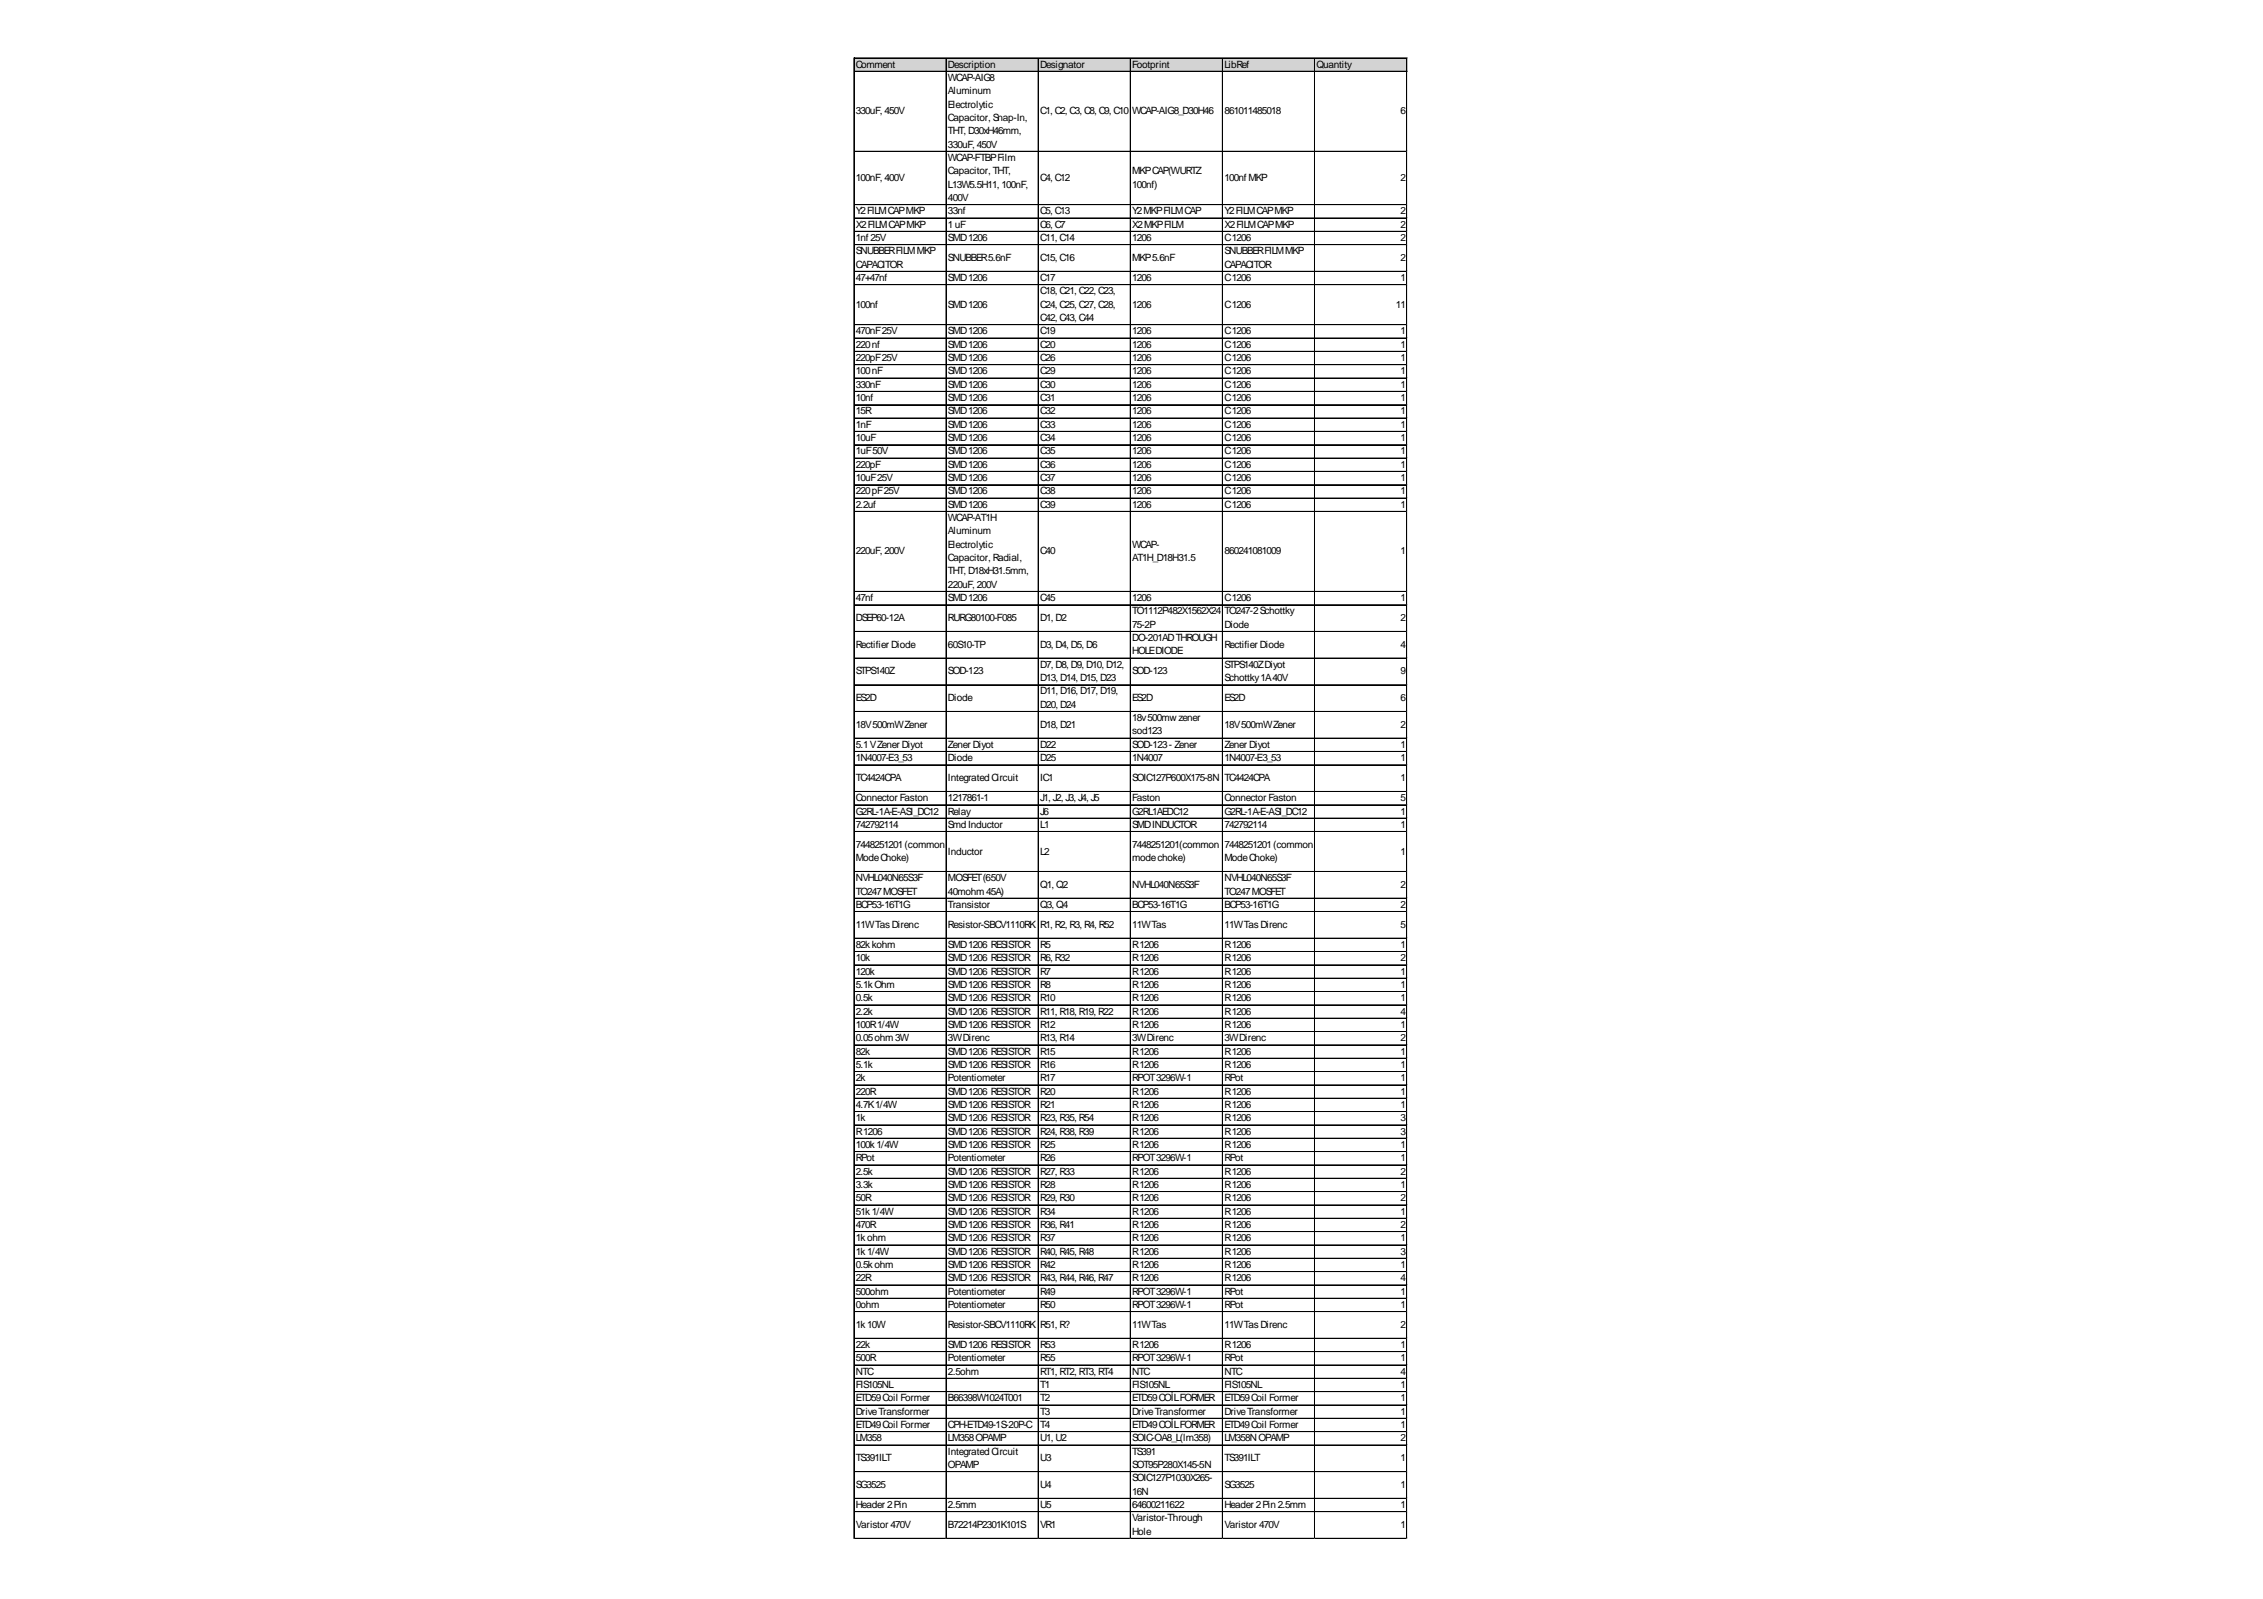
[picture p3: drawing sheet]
<svg xmlns="http://www.w3.org/2000/svg" width="297mm" height="210mm" viewBox="0 0 297 210" stroke-linecap="round" stroke-linejoin="round" font-family="sans-serif">
<defs><g id="words">
<g font-size="1.3">
<text x="112.3" y="8.9">Comment</text>
<text x="124.4" y="8.9">Description</text>
<text x="124.4" y="10.6">WCAP-AIG8</text>
<text x="136.5" y="8.9">Designator</text>
<text x="148.6" y="8.9">Footprint</text>
<text x="160.7" y="8.9">LibRef</text>
<text x="172.8" y="8.9">Quantity</text>
<text x="112.3" y="15">330uF, 450V</text>
<text x="124.4" y="12.4">Aluminum</text>
<text x="124.4" y="14.1">Electrolytic</text>
<text x="124.4" y="15.9">Capacitor, Snap-In,</text>
<text x="124.4" y="17.6">THT, D30xH46mm,</text>
<text x="136.5" y="15">C1, C2, C3, C8, C9, C10</text>
<text x="148.6" y="15">WCAP-AIG8_D30H46</text>
<text x="160.7" y="15">861011485018</text>
<text x="183.8" y="15">6</text>
<text x="112.3" y="23.8">100nF, 400V</text>
<text x="124.4" y="19.4">330uF, 450V</text>
<text x="124.4" y="21.1">WCAP-FTBPFilm</text>
<text x="124.4" y="22.9">Capacitor, THT,</text>
<text x="136.5" y="23.8">C4, C12</text>
<text x="148.6" y="22.9">MKPCAP(WURTZ</text>
<text x="160.7" y="23.8">100nf MKP</text>
<text x="183.8" y="23.8">2</text>
<text x="112.3" y="28.1">Y2FILMCAPMKP</text>
<text x="112.3" y="29.9">X2FILMCAPMKP</text>
<text x="124.4" y="24.6">L13W5.5H11, 100nF,</text>
<text x="124.4" y="26.4">400V</text>
<text x="124.4" y="28.1">33nf</text>
<text x="124.4" y="29.9">1uF</text>
<text x="136.5" y="28.1">C5, C13</text>
<text x="136.5" y="29.9">C6, C7</text>
<text x="148.6" y="24.6">100nf)</text>
<text x="148.6" y="28.1">Y2MKPFILMCAP</text>
<text x="148.6" y="29.9">X2MKPFILM</text>
<text x="160.7" y="28.1">Y2FILMCAPMKP</text>
<text x="160.7" y="29.9">X2FILMCAPMKP</text>
<text x="183.8" y="28.1">2</text>
<text x="183.8" y="29.9">2</text>
<text x="112.3" y="31.6">1nf 25V</text>
<text x="112.3" y="33.4">SNUBBERFILMMKP</text>
<text x="112.3" y="35.1">CAPACITOR</text>
<text x="124.4" y="31.6">SMD1206</text>
<text x="124.4" y="34.3">SNUBBER5.6nF</text>
<text x="136.5" y="31.6">C11, C14</text>
<text x="136.5" y="34.3">C15, C16</text>
<text x="148.6" y="31.6">1206</text>
<text x="148.6" y="34.3">MKP5.6nF</text>
<text x="160.7" y="31.6">C1206</text>
<text x="160.7" y="33.4">SNUBBERFILMMKP</text>
<text x="160.7" y="35.1">CAPACITOR</text>
<text x="183.8" y="31.6">2</text>
<text x="183.8" y="34.3">2</text>
<text x="112.3" y="36.9">47+47nf</text>
<text x="112.3" y="40.4">100nf</text>
<text x="124.4" y="36.9">SMD1206</text>
<text x="124.4" y="40.4">SMD1206</text>
<text x="136.5" y="36.9">C17</text>
<text x="136.5" y="38.6">C18, C21, C22, C23,</text>
<text x="136.5" y="40.4">C24, C25, C27, C28,</text>
<text x="148.6" y="36.9">1206</text>
<text x="148.6" y="40.4">1206</text>
<text x="160.7" y="36.9">C1206</text>
<text x="160.7" y="40.4">C1206</text>
<text x="183.2" y="40.4">11</text>
<text x="183.8" y="36.9">1</text>
<text x="112.3" y="43.9">470nF25V</text>
<text x="112.3" y="45.6">220nf</text>
<text x="112.3" y="47.4">220pF25V</text>
<text x="124.4" y="43.9">SMD1206</text>
<text x="124.4" y="45.6">SMD1206</text>
<text x="124.4" y="47.4">SMD1206</text>
<text x="136.5" y="42.1">C42, C43, C44</text>
<text x="136.5" y="43.9">C19</text>
<text x="136.5" y="45.6">C20</text>
<text x="136.5" y="47.4">C26</text>
<text x="148.6" y="43.9">1206</text>
<text x="148.6" y="45.6">1206</text>
<text x="148.6" y="47.4">1206</text>
<text x="160.7" y="43.9">C1206</text>
<text x="160.7" y="45.6">C1206</text>
<text x="160.7" y="47.4">C1206</text>
<text x="183.8" y="43.9">1</text>
<text x="183.8" y="45.6">1</text>
<text x="183.8" y="47.4">1</text>
<text x="112.3" y="49.1">100nF</text>
<text x="112.3" y="50.9">330nF</text>
<text x="112.3" y="52.6">10nf</text>
<text x="124.4" y="49.1">SMD1206</text>
<text x="124.4" y="50.9">SMD1206</text>
<text x="124.4" y="52.6">SMD1206</text>
<text x="136.5" y="49.1">C29</text>
<text x="136.5" y="50.9">C30</text>
<text x="136.5" y="52.6">C31</text>
<text x="148.6" y="49.1">1206</text>
<text x="148.6" y="50.9">1206</text>
<text x="148.6" y="52.6">1206</text>
<text x="160.7" y="49.1">C1206</text>
<text x="160.7" y="50.9">C1206</text>
<text x="160.7" y="52.6">C1206</text>
<text x="183.8" y="49.1">1</text>
<text x="183.8" y="50.9">1</text>
<text x="183.8" y="52.6">1</text>
<text x="112.3" y="54.4">15R</text>
<text x="112.3" y="56.1">1nF</text>
<text x="112.3" y="57.9">10uF</text>
<text x="112.3" y="59.7">1uF50V</text>
<text x="124.4" y="54.4">SMD1206</text>
<text x="124.4" y="56.1">SMD1206</text>
<text x="124.4" y="57.9">SMD1206</text>
<text x="124.4" y="59.7">SMD1206</text>
<text x="136.5" y="54.4">C32</text>
<text x="136.5" y="56.1">C33</text>
<text x="136.5" y="57.9">C34</text>
<text x="136.5" y="59.7">C35</text>
<text x="148.6" y="54.4">1206</text>
<text x="148.6" y="56.1">1206</text>
<text x="148.6" y="57.9">1206</text>
<text x="148.6" y="59.7">1206</text>
<text x="160.7" y="54.4">C1206</text>
<text x="160.7" y="56.1">C1206</text>
<text x="160.7" y="57.9">C1206</text>
<text x="160.7" y="59.7">C1206</text>
<text x="183.8" y="54.4">1</text>
<text x="183.8" y="56.1">1</text>
<text x="183.8" y="57.9">1</text>
<text x="183.8" y="59.7">1</text>
<text x="112.3" y="61.4">220pF</text>
<text x="112.3" y="63.2">10uF25V</text>
<text x="112.3" y="64.9">220pF25V</text>
<text x="124.4" y="61.4">SMD1206</text>
<text x="124.4" y="63.2">SMD1206</text>
<text x="124.4" y="64.9">SMD1206</text>
<text x="136.5" y="61.4">C36</text>
<text x="136.5" y="63.2">C37</text>
<text x="136.5" y="64.9">C38</text>
<text x="148.6" y="61.4">1206</text>
<text x="148.6" y="63.2">1206</text>
<text x="148.6" y="64.9">1206</text>
<text x="160.7" y="61.4">C1206</text>
<text x="160.7" y="63.2">C1206</text>
<text x="160.7" y="64.9">C1206</text>
<text x="183.8" y="61.4">1</text>
<text x="183.8" y="63.2">1</text>
<text x="183.8" y="64.9">1</text>
<text x="112.3" y="66.7">2.2uf</text>
<text x="124.4" y="66.7">SMD1206</text>
<text x="124.4" y="68.4">WCAP-AT1H</text>
<text x="124.4" y="70.2">Aluminum</text>
<text x="124.4" y="71.9">Electrolytic</text>
<text x="136.5" y="66.7">C39</text>
<text x="148.6" y="66.7">1206</text>
<text x="148.6" y="71.9">WCAP-</text>
<text x="160.7" y="66.7">C1206</text>
<text x="183.8" y="66.7">1</text>
<text x="112.3" y="72.8">220uF, 200V</text>
<text x="124.4" y="73.7">Capacitor, Radial,</text>
<text x="124.4" y="75.4">THT, D18xH31.5mm,</text>
<text x="124.4" y="77.2">220uF, 200V</text>
<text x="136.5" y="72.8">C40</text>
<text x="148.6" y="73.7">AT1H_D18H31.5</text>
<text x="160.7" y="72.8">860241081009</text>
<text x="183.8" y="72.8">1</text>
<text x="112.3" y="78.9">47nf</text>
<text x="112.3" y="81.5">DSEP60-12A</text>
<text x="124.4" y="78.9">SMD1206</text>
<text x="124.4" y="81.5">RURG80100-F085</text>
<text x="136.5" y="78.9">C45</text>
<text x="136.5" y="81.5">D1, D2</text>
<text x="148.6" y="78.9">1206</text>
<text x="148.6" y="80.7">TO1112P482X1562X24</text>
<text x="148.6" y="82.4">75-2P</text>
<text x="160.7" y="78.9">C1206</text>
<text x="160.7" y="80.7">TO247-2Schottky</text>
<text x="160.7" y="82.4">Diode</text>
<text x="183.8" y="78.9">1</text>
<text x="183.8" y="81.5">2</text>
<text x="112.3" y="85">Rectifier Diode</text>
<text x="112.3" y="88.5">STPS140Z</text>
<text x="124.4" y="85">60S10-TP</text>
<text x="124.4" y="88.5">SOD-123</text>
<text x="136.5" y="85">D3, D4, D5, D6</text>
<text x="136.5" y="87.7">D7, D8, D9, D10, D12,</text>
<text x="136.5" y="89.4">D13, D14, D15, D23</text>
<text x="148.6" y="84.2">DO-201ADTHROUGH</text>
<text x="148.6" y="85.9">HOLEDIODE</text>
<text x="148.6" y="88.5">SOD-123</text>
<text x="160.7" y="85">Rectifier Diode</text>
<text x="160.7" y="87.7">STPS140ZDiyot</text>
<text x="160.7" y="89.4">Schottky1A40V</text>
<text x="183.8" y="85">4</text>
<text x="183.8" y="88.5">9</text>
<text x="112.3" y="92">ES2D</text>
<text x="112.3" y="95.5">18V500mWZener</text>
<text x="124.4" y="92">Diode</text>
<text x="136.5" y="91.2">D11, D16, D17, D19,</text>
<text x="136.5" y="92.9">D20, D24</text>
<text x="136.5" y="95.5">D18, D21</text>
<text x="148.6" y="92">ES2D</text>
<text x="148.6" y="94.7">18v500mwzener</text>
<text x="160.7" y="92">ES2D</text>
<text x="160.7" y="95.5">18V500mWZener</text>
<text x="183.8" y="92">6</text>
<text x="183.8" y="95.5">2</text>
<text x="112.3" y="98.2">5.1VZener Diyot</text>
<text x="112.3" y="99.9">1N4007-E3_53</text>
<text x="124.4" y="98.2">Zener Diyot</text>
<text x="124.4" y="99.9">Diode</text>
<text x="136.5" y="98.2">D22</text>
<text x="136.5" y="99.9">D25</text>
<text x="148.6" y="96.4">sod123</text>
<text x="148.6" y="98.2">SOD-123- Zener</text>
<text x="148.6" y="99.9">1N4007</text>
<text x="160.7" y="98.2">Zener Diyot</text>
<text x="160.7" y="99.9">1N4007-E3_53</text>
<text x="183.8" y="98.2">1</text>
<text x="183.8" y="99.9">1</text>
<text x="112.3" y="102.5">TC4424CPA</text>
<text x="112.3" y="105.2">Connector Faston</text>
<text x="112.3" y="106.9">G2RL-1A-E-ASI_DC12</text>
<text x="124.4" y="102.5">Integrated Circuit</text>
<text x="124.4" y="105.2">1217861-1</text>
<text x="124.4" y="106.9">Relay</text>
<text x="136.5" y="102.5">IC1</text>
<text x="136.5" y="105.2">J1, J2, J3, J4, J5</text>
<text x="136.5" y="106.9">J6</text>
<text x="148.6" y="102.5">SOIC127P600X175-8N</text>
<text x="148.6" y="105.2">Faston</text>
<text x="148.6" y="106.9">G2RL1AEDC12</text>
<text x="160.7" y="102.5">TC4424CPA</text>
<text x="160.7" y="105.2">Connector Faston</text>
<text x="160.7" y="106.9">G2RL-1A-E-ASI_DC12</text>
<text x="183.8" y="102.5">1</text>
<text x="183.8" y="105.2">5</text>
<text x="183.8" y="106.9">1</text>
<text x="112.3" y="108.7">742792114</text>
<text x="112.3" y="111.3">7448251201(common</text>
<text x="112.3" y="113">ModeChoke)</text>
<text x="124.4" y="108.7">Smd Inductor</text>
<text x="124.4" y="112.2">Inductor</text>
<text x="136.5" y="108.7">L1</text>
<text x="136.5" y="112.2">L2</text>
<text x="148.6" y="108.7">SMDINDUCTOR</text>
<text x="148.6" y="111.3">7448251201(common</text>
<text x="148.6" y="113">modechoke)</text>
<text x="160.7" y="108.7">742792114</text>
<text x="160.7" y="111.3">7448251201(common</text>
<text x="160.7" y="113">ModeChoke)</text>
<text x="183.8" y="108.7">1</text>
<text x="183.8" y="112.2">1</text>
<text x="112.3" y="115.7">NVHL040N65S3F</text>
<text x="112.3" y="117.4">TO247MOSFET</text>
<text x="112.3" y="119.2">BCP53-16T1G</text>
<text x="124.4" y="115.7">MOSFET(650V</text>
<text x="124.4" y="117.4">40mohm45A)</text>
<text x="124.4" y="119.2">Transistor</text>
<text x="136.5" y="116.5">Q1, Q2</text>
<text x="136.5" y="119.2">Q3, Q4</text>
<text x="148.6" y="116.5">NVHL040N65S3F</text>
<text x="148.6" y="119.2">BCP53-16T1G</text>
<text x="160.7" y="115.7">NVHL040N65S3F</text>
<text x="160.7" y="117.4">TO247MOSFET</text>
<text x="160.7" y="119.2">BCP53-16T1G</text>
<text x="183.8" y="116.5">2</text>
<text x="183.8" y="119.2">2</text>
<text x="112.3" y="121.8">11WTasDirenc</text>
<text x="112.3" y="124.4">82kkohm</text>
<text x="124.4" y="121.8">Resistor-SBCV1110RK</text>
<text x="124.4" y="124.4">SMD1206 RESISTOR</text>
<text x="136.5" y="121.8">R1, R2, R3, R4, R52</text>
<text x="136.5" y="124.4">R5</text>
<text x="148.6" y="121.8">11WTas</text>
<text x="148.6" y="124.4">R1206</text>
<text x="160.7" y="121.8">11WTasDirenc</text>
<text x="160.7" y="124.4">R1206</text>
<text x="183.8" y="121.8">5</text>
<text x="183.8" y="124.4">1</text>
<text x="112.3" y="126.2">10k</text>
<text x="112.3" y="127.9">120k</text>
<text x="112.3" y="129.7">5.1kOhm</text>
<text x="112.3" y="131.4">0.5k</text>
<text x="124.4" y="126.2">SMD1206 RESISTOR</text>
<text x="124.4" y="127.9">SMD1206 RESISTOR</text>
<text x="124.4" y="129.7">SMD1206 RESISTOR</text>
<text x="124.4" y="131.4">SMD1206 RESISTOR</text>
<text x="136.5" y="126.2">R6, R32</text>
<text x="136.5" y="127.9">R7</text>
<text x="136.5" y="129.7">R8</text>
<text x="136.5" y="131.4">R10</text>
<text x="148.6" y="126.2">R1206</text>
<text x="148.6" y="127.9">R1206</text>
<text x="148.6" y="129.7">R1206</text>
<text x="148.6" y="131.4">R1206</text>
<text x="160.7" y="126.2">R1206</text>
<text x="160.7" y="127.9">R1206</text>
<text x="160.7" y="129.7">R1206</text>
<text x="160.7" y="131.4">R1206</text>
<text x="183.8" y="126.2">2</text>
<text x="183.8" y="127.9">1</text>
<text x="183.8" y="129.7">1</text>
<text x="183.8" y="131.4">1</text>
<text x="112.3" y="133.2">2.2k</text>
<text x="112.3" y="134.9">100R1/4W</text>
<text x="112.3" y="136.7">0.05ohm3W</text>
<text x="124.4" y="133.2">SMD1206 RESISTOR</text>
<text x="124.4" y="134.9">SMD1206 RESISTOR</text>
<text x="124.4" y="136.7">3WDirenc</text>
<text x="136.5" y="133.2">R11, R18, R19, R22</text>
<text x="136.5" y="134.9">R12</text>
<text x="136.5" y="136.7">R13, R14</text>
<text x="148.6" y="133.2">R1206</text>
<text x="148.6" y="134.9">R1206</text>
<text x="148.6" y="136.7">3WDirenc</text>
<text x="160.7" y="133.2">R1206</text>
<text x="160.7" y="134.9">R1206</text>
<text x="160.7" y="136.7">3WDirenc</text>
<text x="183.8" y="133.2">4</text>
<text x="183.8" y="134.9">1</text>
<text x="183.8" y="136.7">2</text>
<text x="112.3" y="138.4">82k</text>
<text x="112.3" y="140.2">5.1k</text>
<text x="112.3" y="141.9">2k</text>
<text x="112.3" y="143.7">220R</text>
<text x="124.4" y="138.4">SMD1206 RESISTOR</text>
<text x="124.4" y="140.2">SMD1206 RESISTOR</text>
<text x="124.4" y="141.9">Potentiometer</text>
<text x="124.4" y="143.7">SMD1206 RESISTOR</text>
<text x="136.5" y="138.4">R15</text>
<text x="136.5" y="140.2">R16</text>
<text x="136.5" y="141.9">R17</text>
<text x="136.5" y="143.7">R20</text>
<text x="148.6" y="138.4">R1206</text>
<text x="148.6" y="140.2">R1206</text>
<text x="148.6" y="141.9">RPOT3296W-1</text>
<text x="148.6" y="143.7">R1206</text>
<text x="160.7" y="138.4">R1206</text>
<text x="160.7" y="140.2">R1206</text>
<text x="160.7" y="141.9">RPot</text>
<text x="160.7" y="143.7">R1206</text>
<text x="183.8" y="138.4">1</text>
<text x="183.8" y="140.2">1</text>
<text x="183.8" y="141.9">1</text>
<text x="183.8" y="143.7">1</text>
<text x="112.3" y="145.4">4.7K1/4W</text>
<text x="112.3" y="147.2">1k</text>
<text x="112.3" y="148.9">R1206</text>
<text x="124.4" y="145.4">SMD1206 RESISTOR</text>
<text x="124.4" y="147.2">SMD1206 RESISTOR</text>
<text x="124.4" y="148.9">SMD1206 RESISTOR</text>
<text x="136.5" y="145.4">R21</text>
<text x="136.5" y="147.2">R23, R35, R54</text>
<text x="136.5" y="148.9">R24, R38, R39</text>
<text x="148.6" y="145.4">R1206</text>
<text x="148.6" y="147.2">R1206</text>
<text x="148.6" y="148.9">R1206</text>
<text x="160.7" y="145.4">R1206</text>
<text x="160.7" y="147.2">R1206</text>
<text x="160.7" y="148.9">R1206</text>
<text x="183.8" y="145.4">1</text>
<text x="183.8" y="147.2">3</text>
<text x="183.8" y="148.9">3</text>
<text x="112.3" y="150.7">100k1/4W</text>
<text x="112.3" y="152.4">RPot</text>
<text x="112.3" y="154.2">2.5k</text>
<text x="112.3" y="155.9">3.3k</text>
<text x="124.4" y="150.7">SMD1206 RESISTOR</text>
<text x="124.4" y="152.4">Potentiometer</text>
<text x="124.4" y="154.2">SMD1206 RESISTOR</text>
<text x="124.4" y="155.9">SMD1206 RESISTOR</text>
<text x="136.5" y="150.7">R25</text>
<text x="136.5" y="152.4">R26</text>
<text x="136.5" y="154.2">R27, R33</text>
<text x="136.5" y="155.9">R28</text>
<text x="148.6" y="150.7">R1206</text>
<text x="148.6" y="152.4">RPOT3296W-1</text>
<text x="148.6" y="154.2">R1206</text>
<text x="148.6" y="155.9">R1206</text>
<text x="160.7" y="150.7">R1206</text>
<text x="160.7" y="152.4">RPot</text>
<text x="160.7" y="154.2">R1206</text>
<text x="160.7" y="155.9">R1206</text>
<text x="183.8" y="150.7">1</text>
<text x="183.8" y="152.4">1</text>
<text x="183.8" y="154.2">2</text>
<text x="183.8" y="155.9">1</text>
<text x="112.3" y="157.7">50R</text>
<text x="112.3" y="159.4">51k1/4W</text>
<text x="112.3" y="161.2">470R</text>
<text x="124.4" y="157.7">SMD1206 RESISTOR</text>
<text x="124.4" y="159.4">SMD1206 RESISTOR</text>
<text x="124.4" y="161.2">SMD1206 RESISTOR</text>
<text x="136.5" y="157.7">R29, R30</text>
<text x="136.5" y="159.4">R34</text>
<text x="136.5" y="161.2">R36, R41</text>
<text x="148.6" y="157.7">R1206</text>
<text x="148.6" y="159.4">R1206</text>
<text x="148.6" y="161.2">R1206</text>
<text x="160.7" y="157.7">R1206</text>
<text x="160.7" y="159.4">R1206</text>
<text x="160.7" y="161.2">R1206</text>
<text x="183.8" y="157.7">2</text>
<text x="183.8" y="159.4">1</text>
<text x="183.8" y="161.2">2</text>
<text x="112.3" y="162.9">1kohm</text>
<text x="112.3" y="164.7">1k1/4W</text>
<text x="112.3" y="166.4">0.5kohm</text>
<text x="124.4" y="162.9">SMD1206 RESISTOR</text>
<text x="124.4" y="164.7">SMD1206 RESISTOR</text>
<text x="124.4" y="166.4">SMD1206 RESISTOR</text>
<text x="136.5" y="162.9">R37</text>
<text x="136.5" y="164.7">R40, R45, R48</text>
<text x="136.5" y="166.4">R42</text>
<text x="148.6" y="162.9">R1206</text>
<text x="148.6" y="164.7">R1206</text>
<text x="148.6" y="166.4">R1206</text>
<text x="160.7" y="162.9">R1206</text>
<text x="160.7" y="164.7">R1206</text>
<text x="160.7" y="166.4">R1206</text>
<text x="183.8" y="162.9">1</text>
<text x="183.8" y="164.7">3</text>
<text x="183.8" y="166.4">1</text>
<text x="112.3" y="168.2">22R</text>
<text x="112.3" y="169.9">500ohm</text>
<text x="112.3" y="171.7">0ohm</text>
<text x="124.4" y="168.2">SMD1206 RESISTOR</text>
<text x="124.4" y="169.9">Potentiometer</text>
<text x="124.4" y="171.7">Potentiometer</text>
<text x="136.5" y="168.2">R43, R44, R46, R47</text>
<text x="136.5" y="169.9">R49</text>
<text x="136.5" y="171.7">R50</text>
<text x="148.6" y="168.2">R1206</text>
<text x="148.6" y="169.9">RPOT3296W-1</text>
<text x="148.6" y="171.7">RPOT3296W-1</text>
<text x="160.7" y="168.2">R1206</text>
<text x="160.7" y="169.9">RPot</text>
<text x="160.7" y="171.7">RPot</text>
<text x="183.8" y="168.2">4</text>
<text x="183.8" y="169.9">1</text>
<text x="183.8" y="171.7">1</text>
<text x="112.3" y="174.3">1k10W</text>
<text x="112.3" y="177">22k</text>
<text x="112.3" y="178.7">500R</text>
<text x="124.4" y="174.3">Resistor-SBCV1110RK</text>
<text x="124.4" y="177">SMD1206 RESISTOR</text>
<text x="124.4" y="178.7">Potentiometer</text>
<text x="136.5" y="174.3">R51, R?</text>
<text x="136.5" y="177">R53</text>
<text x="136.5" y="178.7">R55</text>
<text x="148.6" y="174.3">11WTas</text>
<text x="148.6" y="177">R1206</text>
<text x="148.6" y="178.7">RPOT3296W-1</text>
<text x="160.7" y="174.3">11WTasDirenc</text>
<text x="160.7" y="177">R1206</text>
<text x="160.7" y="178.7">RPot</text>
<text x="183.8" y="174.3">2</text>
<text x="183.8" y="177">1</text>
<text x="183.8" y="178.7">1</text>
<text x="112.3" y="180.5">NTC</text>
<text x="112.3" y="182.2">FIS105NL</text>
<text x="112.3" y="184">ETD59Coil Former</text>
<text x="112.3" y="185.7">DriveTransformer</text>
<text x="124.4" y="180.5">2.5ohm</text>
<text x="124.4" y="184">B66398W1024T001</text>
<text x="136.5" y="180.5">RT1, RT2, RT3, RT4</text>
<text x="136.5" y="182.2">T1</text>
<text x="136.5" y="184">T2</text>
<text x="136.5" y="185.7">T3</text>
<text x="148.6" y="180.5">NTC</text>
<text x="148.6" y="182.2">FIS105NL</text>
<text x="148.6" y="184">ETD59COİLFORMER</text>
<text x="148.6" y="185.7">DriveTransformer</text>
<text x="160.7" y="180.5">NTC</text>
<text x="160.7" y="182.2">FIS105NL</text>
<text x="160.7" y="184">ETD59Coil Former</text>
<text x="160.7" y="185.7">DriveTransformer</text>
<text x="183.8" y="180.5">4</text>
<text x="183.8" y="182.2">1</text>
<text x="183.8" y="184">1</text>
<text x="183.8" y="185.7">1</text>
<text x="112.3" y="187.5">ETD49Coil Former</text>
<text x="112.3" y="189.2">LM358</text>
<text x="112.3" y="191.8">TS391ILT</text>
<text x="124.4" y="187.5">CPH-ETD49-1S-20P-C</text>
<text x="124.4" y="189.2">LM358OPAMP</text>
<text x="124.4" y="191">Integrated Circuit</text>
<text x="136.5" y="187.5">T4</text>
<text x="136.5" y="189.2">U1, U2</text>
<text x="136.5" y="191.8">U3</text>
<text x="148.6" y="187.5">ETD49COİLFORMER</text>
<text x="148.6" y="189.2">SOIC-OA8_L(lm358)</text>
<text x="148.6" y="191">TS391</text>
<text x="160.7" y="187.5">ETD49Coil Former</text>
<text x="160.7" y="189.2">LM358NOPAMP</text>
<text x="160.7" y="191.8">TS391ILT</text>
<text x="183.8" y="187.5">1</text>
<text x="183.8" y="189.2">2</text>
<text x="183.8" y="191.8">1</text>
<text x="112.3" y="195.3">SG3525</text>
<text x="112.3" y="198">Header 2Pin</text>
<text x="124.4" y="192.7">OPAMP</text>
<text x="124.4" y="198">2.5mm</text>
<text x="136.5" y="195.3">U4</text>
<text x="136.5" y="198">U5</text>
<text x="148.6" y="192.7">SOT95P280X145-5N</text>
<text x="148.6" y="194.5">SOIC127P1030X265-</text>
<text x="148.6" y="196.2">16N</text>
<text x="148.6" y="198">64600211622</text>
<text x="160.7" y="195.3">SG3525</text>
<text x="160.7" y="198">Header 2Pin 2.5mm</text>
<text x="183.8" y="195.3">1</text>
<text x="183.8" y="198">1</text>
<text x="112.3" y="200.6">Varistor 470V</text>
<text x="124.4" y="200.6">B72214P2301K101S</text>
<text x="136.5" y="200.6">VR1</text>
<text x="148.6" y="199.7">Varistor-Through</text>
<text x="148.6" y="201.5">Hole</text>
<text x="160.7" y="200.6">Varistor 470V</text>
<text x="183.8" y="200.6">1</text>
</g>
</g></defs>
<path d="M112.1 7.6h72.7v1.8h-72.7z" fill="#d3d3d3"/>
<g fill="none" stroke="#000" stroke-width=".13">
<path d="M112.1 7.6v194.4M112.2 7.6h72.5M112.2 9.4h72.5M112.2 19.9h72.5M124.2 7.7v194.3M136.3 7.7v194.3M148.4 7.7v194.3M160.4 7.7v194.3M160.5 7.7v194.3M172.5 7.7v194.3M172.6 7.7v194.3M184.6 7.7v194.3"/>
<path d="M184.7 7.7v194.3M112.2 26.9h72.5M112.2 28.6h72.5M112.2 28.7h72.5M112.2 30.4h72.5M112.2 32.1h72.5M112.2 32.2h72.5M112.2 35.6h72.5M112.2 35.7h72.5M112.2 37.4h72.5M112.2 42.6h72.5M112.2 42.7h72.5"/>
<path d="M112.2 44.4h72.5M112.2 46.1h72.5M112.2 46.2h72.5M112.2 47.9h72.5M112.2 49.6h72.5M112.2 49.7h72.5M112.2 51.4h72.5M112.2 53.1h72.5M112.2 53.2h72.5M112.2 54.9h72.5M112.2 56.6h72.5M112.2 56.7h72.5"/>
<path d="M112.2 58.4h72.5M112.2 60.1h72.5M112.2 60.2h72.5M112.2 61.9h72.5M112.2 63.6h72.5M112.2 63.7h72.5M112.2 65.4h72.5M112.2 67.1h72.5M112.2 67.2h72.5M112.2 77.6h72.5M112.2 77.7h72.5M112.2 79.4h72.5"/>
<path d="M112.2 82.9h72.5M112.2 86.4h72.5M112.2 89.9h72.5M112.2 93.4h72.5M112.2 96.9h72.5M112.2 98.6h72.5M112.2 98.7h72.5M112.2 100.4h72.5M112.2 103.9h72.5M112.2 105.6h72.5M112.2 105.7h72.5M112.2 107.4h72.5"/>
<path d="M112.2 109.1h72.5M112.2 109.2h72.5M112.2 114.4h72.5M112.2 117.9h72.5M112.2 119.7h72.5M112.2 123.2h72.5M112.2 124.9h72.5M112.2 126.7h72.5M112.2 128.4h72.5M112.2 130.2h72.5M112.2 131.9h72.5M112.2 133.7h72.5"/>
<path d="M112.2 135.4h72.5M112.2 135.5h72.5M112.2 137.2h72.5M112.2 138.9h72.5M112.2 139h72.5M112.2 140.7h72.5M112.2 142.4h72.5M112.2 142.5h72.5M112.2 144.2h72.5M112.2 145.9h72.5M112.2 146h72.5M112.2 147.7h72.5"/>
<path d="M112.2 149.4h72.5M112.2 149.5h72.5M112.2 151.2h72.5M112.2 152.9h72.5M112.2 153h72.5M112.2 154.7h72.5M112.2 156.4h72.5M112.2 156.5h72.5M112.2 158.2h72.5M112.2 159.9h72.5M112.2 160h72.5M112.2 161.7h72.5"/>
<path d="M112.2 163.4h72.5M112.2 163.5h72.5M112.2 165.2h72.5M112.2 166.9h72.5M112.2 167h72.5M112.2 168.7h72.5M112.2 170.4h72.5M112.2 170.5h72.5M112.2 172.2h72.5M112.2 175.7h72.5M112.2 177.4h72.5M112.2 177.5h72.5"/>
<path d="M112.2 179.2h72.5M112.2 180.9h72.5M112.2 181h72.5M112.2 182.7h72.5M112.2 184.4h72.5M112.2 184.5h72.5M112.2 186.2h72.5M112.2 187.9h72.5M112.2 188h72.5M112.2 189.7h72.5M112.2 193.2h72.5M112.2 196.7h72.5"/>
<path d="M112.2 198.4h72.5M112.2 198.5h72.5M112.2 201.9h72.5M112.2 202h72.5"/>
</g>
<path d="M112.1 202v.1" fill="none" stroke="#e0e0e0" stroke-width=".13"/>
<path d="M112.1 202l.1 .1z" fill="#e0e0e0"/>
<path d="M124.2 202v.1" fill="none" stroke="#e0e0e0" stroke-width=".13"/>
<path d="M124.2 202l.1 .1z" fill="#e0e0e0"/>
<path d="M136.3 202v.1" fill="none" stroke="#e0e0e0" stroke-width=".13"/>
<path d="M136.3 202v.1z" fill="#e0e0e0"/>
<path d="M148.4 202v.1" fill="none" stroke="#e0e0e0" stroke-width=".13"/>
<path d="M148.4 202v.1z" fill="#e0e0e0"/>
<path d="M160.4 202v.1" fill="none" stroke="#e0e0e0" stroke-width=".13"/>
<path d="M160.4 202l.1 .1z" fill="#e0e0e0"/>
<path d="M172.5 202v.1" fill="none" stroke="#e0e0e0" stroke-width=".13"/>
<path d="M172.5 202l.1 .1z" fill="#e0e0e0"/>
<path d="M184.6 202v.1" fill="none" stroke="#e0e0e0" stroke-width=".13"/>
<path d="M184.6 202l.1 .1z" fill="#e0e0e0"/>
<path d="M184.7 19.9h.1" fill="none" stroke="#e0e0e0" stroke-width=".13"/>
<path d="M184.7 19.9h.1z" fill="#e0e0e0"/>
<path d="M184.7 26.9h.1" fill="none" stroke="#e0e0e0" stroke-width=".13"/>
<path d="M184.7 26.9h.1z" fill="#e0e0e0"/>
<path d="M184.7 28.6h.1" fill="none" stroke="#e0e0e0" stroke-width=".13"/>
<path d="M184.7 28.6l.1 .1z" fill="#e0e0e0"/>
<path d="M184.7 30.4h.1" fill="none" stroke="#e0e0e0" stroke-width=".13"/>
<path d="M184.7 30.4l.1 .1z" fill="#e0e0e0"/>
<path d="M184.7 32.1h.1" fill="none" stroke="#e0e0e0" stroke-width=".13"/>
<path d="M184.7 32.1l.1 .1z" fill="#e0e0e0"/>
<path d="M184.7 35.6h.1" fill="none" stroke="#e0e0e0" stroke-width=".13"/>
<path d="M184.7 35.6l.1 .1z" fill="#e0e0e0"/>
<path d="M184.7 37.4h.1" fill="none" stroke="#e0e0e0" stroke-width=".13"/>
<path d="M184.7 37.4l.1 .1z" fill="#e0e0e0"/>
<path d="M184.7 42.6h.1" fill="none" stroke="#e0e0e0" stroke-width=".13"/>
<path d="M184.7 42.6l.1 .1z" fill="#e0e0e0"/>
<path d="M184.7 44.4h.1" fill="none" stroke="#e0e0e0" stroke-width=".13"/>
<path d="M184.7 44.4l.1 .1z" fill="#e0e0e0"/>
<path d="M184.7 46.1h.1" fill="none" stroke="#e0e0e0" stroke-width=".13"/>
<path d="M184.7 46.1l.1 .1z" fill="#e0e0e0"/>
<path d="M184.7 47.9h.1" fill="none" stroke="#e0e0e0" stroke-width=".13"/>
<path d="M184.7 47.9l.1 .1z" fill="#e0e0e0"/>
<path d="M184.7 49.6h.1" fill="none" stroke="#e0e0e0" stroke-width=".13"/>
<path d="M184.7 49.6l.1 .1z" fill="#e0e0e0"/>
<path d="M184.7 51.4h.1" fill="none" stroke="#e0e0e0" stroke-width=".13"/>
<path d="M184.7 51.4l.1 .1z" fill="#e0e0e0"/>
<path d="M184.7 53.1h.1" fill="none" stroke="#e0e0e0" stroke-width=".13"/>
<path d="M184.7 53.1l.1 .1z" fill="#e0e0e0"/>
<path d="M184.7 54.9h.1" fill="none" stroke="#e0e0e0" stroke-width=".13"/>
<path d="M184.7 54.9l.1 .1z" fill="#e0e0e0"/>
<path d="M184.7 56.6h.1" fill="none" stroke="#e0e0e0" stroke-width=".13"/>
<path d="M184.7 56.6l.1 .1z" fill="#e0e0e0"/>
<path d="M184.7 58.4h.1" fill="none" stroke="#e0e0e0" stroke-width=".13"/>
<path d="M184.7 58.4l.1 .1z" fill="#e0e0e0"/>
<path d="M184.7 60.1h.1" fill="none" stroke="#e0e0e0" stroke-width=".13"/>
<path d="M184.7 60.1l.1 .1z" fill="#e0e0e0"/>
<path d="M184.7 61.9h.1" fill="none" stroke="#e0e0e0" stroke-width=".13"/>
<path d="M184.7 61.9l.1 .1z" fill="#e0e0e0"/>
<path d="M184.7 63.6h.1" fill="none" stroke="#e0e0e0" stroke-width=".13"/>
<path d="M184.7 63.6l.1 .1z" fill="#e0e0e0"/>
<path d="M184.7 65.4h.1" fill="none" stroke="#e0e0e0" stroke-width=".13"/>
<path d="M184.7 65.4l.1 .1z" fill="#e0e0e0"/>
<path d="M184.7 67.1h.1" fill="none" stroke="#e0e0e0" stroke-width=".13"/>
<path d="M184.7 67.1l.1 .1z" fill="#e0e0e0"/>
<path d="M184.7 77.6h.1" fill="none" stroke="#e0e0e0" stroke-width=".13"/>
<path d="M184.7 77.6l.1 .1z" fill="#e0e0e0"/>
<path d="M184.7 79.4h.1" fill="none" stroke="#e0e0e0" stroke-width=".13"/>
<path d="M184.7 79.4l.1 .1z" fill="#e0e0e0"/>
<path d="M184.7 82.9h.1" fill="none" stroke="#e0e0e0" stroke-width=".13"/>
<path d="M184.7 82.9l.1 .1z" fill="#e0e0e0"/>
<path d="M184.7 86.4h.1" fill="none" stroke="#e0e0e0" stroke-width=".13"/>
<path d="M184.7 86.4l.1 .1z" fill="#e0e0e0"/>
<path d="M184.7 89.9h.1" fill="none" stroke="#e0e0e0" stroke-width=".13"/>
<path d="M184.7 89.9l.1 .1z" fill="#e0e0e0"/>
<path d="M184.7 93.4h.1" fill="none" stroke="#e0e0e0" stroke-width=".13"/>
<path d="M184.7 93.4l.1 .1z" fill="#e0e0e0"/>
<path d="M184.7 96.9h.1" fill="none" stroke="#e0e0e0" stroke-width=".13"/>
<path d="M184.7 96.9l.1 .1z" fill="#e0e0e0"/>
<path d="M184.7 98.6h.1" fill="none" stroke="#e0e0e0" stroke-width=".13"/>
<path d="M184.7 98.6l.1 .1z" fill="#e0e0e0"/>
<path d="M184.7 100.4h.1" fill="none" stroke="#e0e0e0" stroke-width=".13"/>
<path d="M184.7 100.4l.1 .1z" fill="#e0e0e0"/>
<path d="M184.7 103.9h.1" fill="none" stroke="#e0e0e0" stroke-width=".13"/>
<path d="M184.7 103.9l.1 .1z" fill="#e0e0e0"/>
<path d="M184.7 105.6h.1" fill="none" stroke="#e0e0e0" stroke-width=".13"/>
<path d="M184.7 105.6l.1 .1z" fill="#e0e0e0"/>
<path d="M184.7 107.4h.1" fill="none" stroke="#e0e0e0" stroke-width=".13"/>
<path d="M184.7 107.4l.1 .1z" fill="#e0e0e0"/>
<path d="M184.7 109.1h.1" fill="none" stroke="#e0e0e0" stroke-width=".13"/>
<path d="M184.7 109.1l.1 .1z" fill="#e0e0e0"/>
<path d="M184.7 114.4h.1" fill="none" stroke="#e0e0e0" stroke-width=".13"/>
<path d="M184.7 114.4l.1 .1z" fill="#e0e0e0"/>
<path d="M184.7 117.9h.1" fill="none" stroke="#e0e0e0" stroke-width=".13"/>
<path d="M184.7 117.9l.1 .1z" fill="#e0e0e0"/>
<path d="M184.7 119.7h.1" fill="none" stroke="#e0e0e0" stroke-width=".13"/>
<path d="M184.7 119.7h.1z" fill="#e0e0e0"/>
<path d="M184.7 123.2h.1" fill="none" stroke="#e0e0e0" stroke-width=".13"/>
<path d="M184.7 123.2h.1z" fill="#e0e0e0"/>
<path d="M184.7 124.9h.1" fill="none" stroke="#e0e0e0" stroke-width=".13"/>
<path d="M184.7 124.9l.1 .1z" fill="#e0e0e0"/>
<path d="M184.7 126.7h.1" fill="none" stroke="#e0e0e0" stroke-width=".13"/>
<path d="M184.7 126.7h.1z" fill="#e0e0e0"/>
<path d="M184.7 128.4h.1" fill="none" stroke="#e0e0e0" stroke-width=".13"/>
<path d="M184.7 128.4l.1 .1z" fill="#e0e0e0"/>
<path d="M184.7 130.2h.1" fill="none" stroke="#e0e0e0" stroke-width=".13"/>
<path d="M184.7 130.2h.1z" fill="#e0e0e0"/>
<path d="M184.7 131.9h.1" fill="none" stroke="#e0e0e0" stroke-width=".13"/>
<path d="M184.7 131.9l.1 .1z" fill="#e0e0e0"/>
<path d="M184.7 133.7h.1" fill="none" stroke="#e0e0e0" stroke-width=".13"/>
<path d="M184.7 133.7h.1z" fill="#e0e0e0"/>
<path d="M184.7 135.4h.1" fill="none" stroke="#e0e0e0" stroke-width=".13"/>
<path d="M184.7 135.4l.1 .1z" fill="#e0e0e0"/>
<path d="M184.7 137.2h.1" fill="none" stroke="#e0e0e0" stroke-width=".13"/>
<path d="M184.7 137.2h.1z" fill="#e0e0e0"/>
<path d="M184.7 138.9h.1" fill="none" stroke="#e0e0e0" stroke-width=".13"/>
<path d="M184.7 138.9l.1 .1z" fill="#e0e0e0"/>
<path d="M184.7 140.7h.1" fill="none" stroke="#e0e0e0" stroke-width=".13"/>
<path d="M184.7 140.7h.1z" fill="#e0e0e0"/>
<path d="M184.7 142.4h.1" fill="none" stroke="#e0e0e0" stroke-width=".13"/>
<path d="M184.7 142.4l.1 .1z" fill="#e0e0e0"/>
<path d="M184.7 144.2h.1" fill="none" stroke="#e0e0e0" stroke-width=".13"/>
<path d="M184.7 144.2h.1z" fill="#e0e0e0"/>
<path d="M184.7 145.9h.1" fill="none" stroke="#e0e0e0" stroke-width=".13"/>
<path d="M184.7 145.9l.1 .1z" fill="#e0e0e0"/>
<path d="M184.7 147.7h.1" fill="none" stroke="#e0e0e0" stroke-width=".13"/>
<path d="M184.7 147.7l.1 .1z" fill="#e0e0e0"/>
<path d="M184.7 149.4h.1" fill="none" stroke="#e0e0e0" stroke-width=".13"/>
<path d="M184.7 149.4l.1 .1z" fill="#e0e0e0"/>
<path d="M184.7 151.2h.1" fill="none" stroke="#e0e0e0" stroke-width=".13"/>
<path d="M184.7 151.2l.1 .1z" fill="#e0e0e0"/>
<path d="M184.7 152.9h.1" fill="none" stroke="#e0e0e0" stroke-width=".13"/>
<path d="M184.7 152.9l.1 .1z" fill="#e0e0e0"/>
<path d="M184.7 154.7h.1" fill="none" stroke="#e0e0e0" stroke-width=".13"/>
<path d="M184.7 154.7l.1 .1z" fill="#e0e0e0"/>
<path d="M184.7 156.4h.1" fill="none" stroke="#e0e0e0" stroke-width=".13"/>
<path d="M184.7 156.4l.1 .1z" fill="#e0e0e0"/>
<path d="M184.7 158.2h.1" fill="none" stroke="#e0e0e0" stroke-width=".13"/>
<path d="M184.7 158.2l.1 .1z" fill="#e0e0e0"/>
<path d="M184.7 159.9h.1" fill="none" stroke="#e0e0e0" stroke-width=".13"/>
<path d="M184.7 159.9l.1 .1z" fill="#e0e0e0"/>
<path d="M184.7 161.7h.1" fill="none" stroke="#e0e0e0" stroke-width=".13"/>
<path d="M184.7 161.7l.1 .1z" fill="#e0e0e0"/>
<path d="M184.7 163.4h.1" fill="none" stroke="#e0e0e0" stroke-width=".13"/>
<path d="M184.7 163.4l.1 .1z" fill="#e0e0e0"/>
<path d="M184.7 165.2h.1" fill="none" stroke="#e0e0e0" stroke-width=".13"/>
<path d="M184.7 165.2l.1 .1z" fill="#e0e0e0"/>
<path d="M184.7 166.9h.1" fill="none" stroke="#e0e0e0" stroke-width=".13"/>
<path d="M184.7 166.9l.1 .1z" fill="#e0e0e0"/>
<path d="M184.7 168.7h.1" fill="none" stroke="#e0e0e0" stroke-width=".13"/>
<path d="M184.7 168.7l.1 .1z" fill="#e0e0e0"/>
<path d="M184.7 170.4h.1" fill="none" stroke="#e0e0e0" stroke-width=".13"/>
<path d="M184.7 170.4l.1 .1z" fill="#e0e0e0"/>
<path d="M184.7 172.2h.1" fill="none" stroke="#e0e0e0" stroke-width=".13"/>
<path d="M184.7 172.2l.1 .1z" fill="#e0e0e0"/>
<path d="M184.7 175.7h.1" fill="none" stroke="#e0e0e0" stroke-width=".13"/>
<path d="M184.7 175.7l.1 .1z" fill="#e0e0e0"/>
<path d="M184.7 177.4h.1" fill="none" stroke="#e0e0e0" stroke-width=".13"/>
<path d="M184.7 177.4l.1 .1z" fill="#e0e0e0"/>
<path d="M184.7 179.2h.1" fill="none" stroke="#e0e0e0" stroke-width=".13"/>
<path d="M184.7 179.2l.1 .1z" fill="#e0e0e0"/>
<path d="M184.7 180.9h.1" fill="none" stroke="#e0e0e0" stroke-width=".13"/>
<path d="M184.7 180.9l.1 .1z" fill="#e0e0e0"/>
<path d="M184.7 182.7h.1" fill="none" stroke="#e0e0e0" stroke-width=".13"/>
<path d="M184.7 182.7l.1 .1z" fill="#e0e0e0"/>
<path d="M184.7 184.4h.1" fill="none" stroke="#e0e0e0" stroke-width=".13"/>
<path d="M184.7 184.4l.1 .1z" fill="#e0e0e0"/>
<path d="M184.7 186.2h.1" fill="none" stroke="#e0e0e0" stroke-width=".13"/>
<path d="M184.7 186.2l.1 .1z" fill="#e0e0e0"/>
<path d="M184.7 187.9h.1" fill="none" stroke="#e0e0e0" stroke-width=".13"/>
<path d="M184.7 187.9l.1 .1z" fill="#e0e0e0"/>
<path d="M184.7 189.7h.1" fill="none" stroke="#e0e0e0" stroke-width=".13"/>
<path d="M184.7 189.7l.1 .1z" fill="#e0e0e0"/>
<path d="M184.7 193.2h.1" fill="none" stroke="#e0e0e0" stroke-width=".13"/>
<path d="M184.7 193.2l.1 .1z" fill="#e0e0e0"/>
<path d="M184.7 196.7h.1" fill="none" stroke="#e0e0e0" stroke-width=".13"/>
<path d="M184.7 196.7l.1 .1z" fill="#e0e0e0"/>
<path d="M184.7 198.4h.1" fill="none" stroke="#e0e0e0" stroke-width=".13"/>
<path d="M184.7 198.4l.1 .1z" fill="#e0e0e0"/>
<path d="M184.7 201.9h.1" fill="none" stroke="#e0e0e0" stroke-width=".13"/>
<path d="M184.7 201.9l.1 .1z" fill="#e0e0e0"/>
<use href="#words"/>
</svg>
